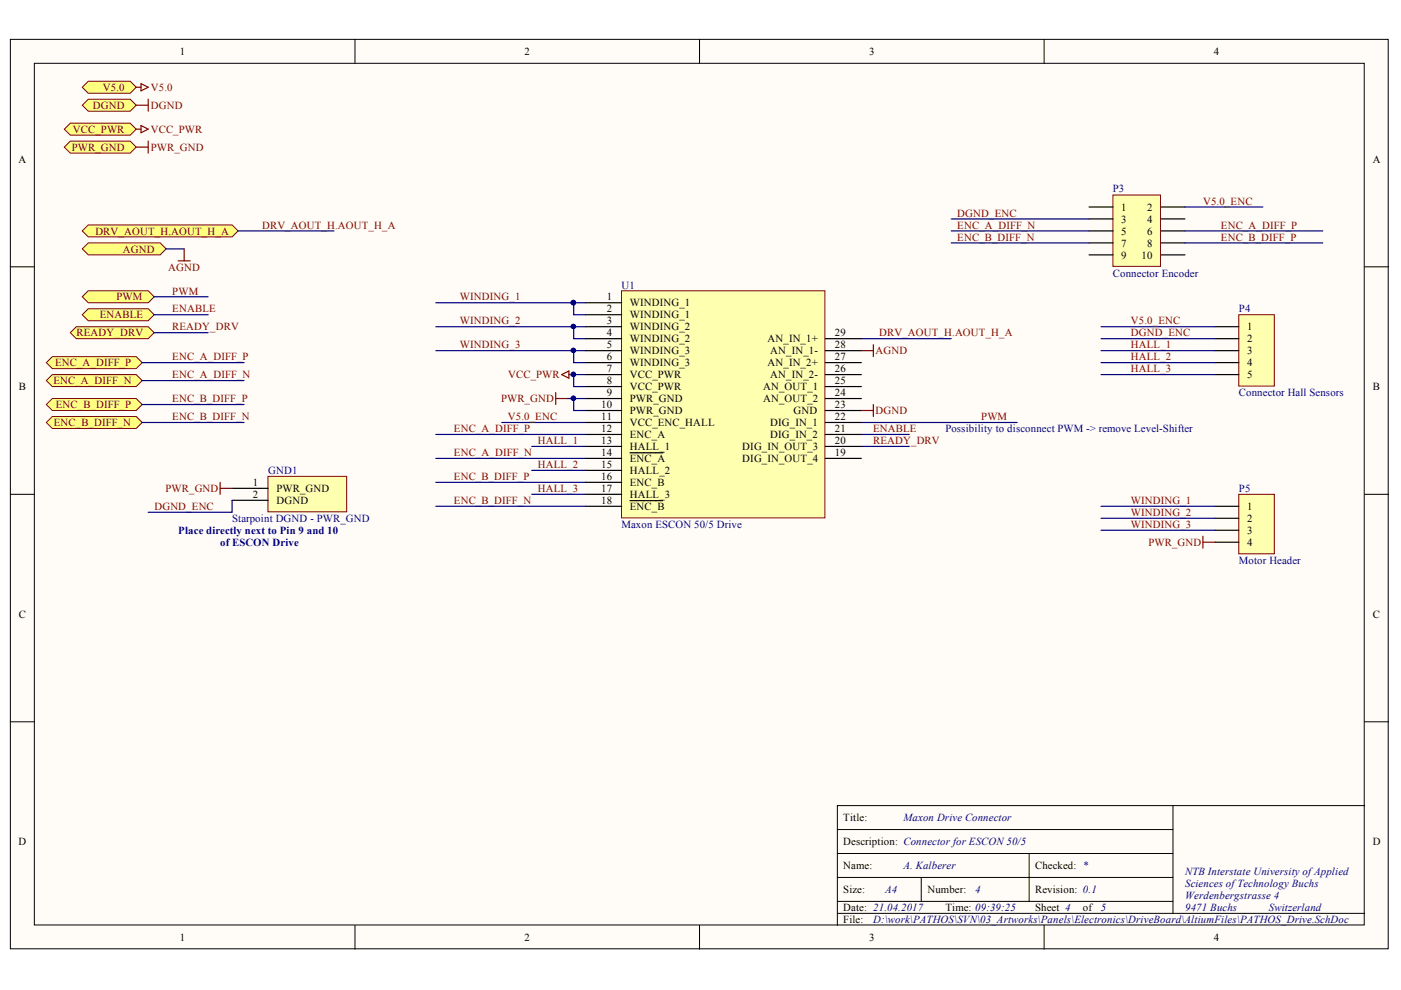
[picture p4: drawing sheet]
<svg xmlns="http://www.w3.org/2000/svg" width="297mm" height="210mm" viewBox="0 0 297 210" stroke-linecap="round" stroke-linejoin="round" font-family="sans-serif">
<defs><g id="words">
<g font-size="2.3">
<text x="38.1" y="11.7">1</text>
<text x="111.2" y="11.7">2</text>
<text x="184.3" y="11.7">3</text>
<text x="257.4" y="11.7">4</text>
<text x="3.9" y="34.5">A</text>
<text x="291.1" y="34.5">A</text>
<text x="237.7" y="44.7">1</text>
<text x="237.7" y="47.2">3</text>
<text x="243.2" y="44.7">2</text>
<text x="243.2" y="47.2">4</text>
<text x="237.7" y="49.8">5</text>
<text x="237.7" y="52.3">7</text>
<text x="243.2" y="49.8">6</text>
<text x="243.2" y="52.3">8</text>
<text x="237.7" y="54.8">9</text>
<text x="242" y="54.8">10</text>
<text x="128.6" y="63.7">1</text>
<text x="133.5" y="65">WINDING_1</text>
<text x="128.6" y="66.2">2</text>
<text x="128.6" y="68.8">3</text>
<text x="128.6" y="71.3">4</text>
<text x="133.5" y="67.5">WINDING_1</text>
<text x="133.5" y="70">WINDING_2</text>
<text x="177" y="71.3">29</text>
<text x="264.5" y="70">1</text>
<text x="128.6" y="73.8">5</text>
<text x="128.6" y="76.4">6</text>
<text x="133.5" y="72.6">WINDING_2</text>
<text x="133.5" y="75.1">WINDING_3</text>
<text x="133.5" y="77.7">WINDING_3</text>
<text x="162.7" y="77.7">AN_IN_2+</text>
<text x="162.7" y="72.6">AN_IN_1+</text>
<text x="163.3" y="75.1">AN_IN_1-</text>
<text x="177" y="76.4">27</text>
<text x="177" y="73.8">28</text>
<text x="264.5" y="72.6">2</text>
<text x="264.5" y="75.1">3</text>
<text x="264.5" y="77.7">4</text>
<text x="4" y="82.7">B</text>
<text x="128.6" y="78.9">7</text>
<text x="128.6" y="81.5">8</text>
<text x="128.6" y="84">9</text>
<text x="133.5" y="80.2">VCC_PWR</text>
<text x="133.5" y="82.7">VCC_PWR</text>
<text x="161.8" y="82.7">AN_OUT_1</text>
<text x="163.3" y="80.2">AN_IN_2-</text>
<text x="177" y="84">24</text>
<text x="177" y="81.5">25</text>
<text x="177" y="78.9">26</text>
<text x="264.5" y="80.2">5</text>
<text x="291.1" y="82.7">B</text>
<text x="127.4" y="86.5">10</text>
<text x="127.4" y="89.1">11</text>
<text x="133.5" y="85.3">PWR_GND</text>
<text x="133.5" y="87.8">PWR_GND</text>
<text x="161.8" y="85.3">AN_OUT_2</text>
<text x="168.2" y="87.8">GND</text>
<text x="177" y="89.1">22</text>
<text x="177" y="86.5">23</text>
<text x="127.4" y="91.6">12</text>
<text x="127.4" y="94.1">13</text>
<text x="133.5" y="90.3">VCC_ENC_HALL</text>
<text x="133.5" y="92.9">ENC_A</text>
<text x="133.5" y="95.4">HALL_1</text>
<text x="157.4" y="95.4">DIG_IN_OUT_3</text>
<text x="163.3" y="92.9">DIG_IN_2</text>
<text x="163.3" y="90.3">DIG_IN_1</text>
<text x="177" y="94.1">20</text>
<text x="177" y="91.6">21</text>
<text x="127.4" y="96.7">14</text>
<text x="127.4" y="99.2">15</text>
<text x="127.4" y="101.7">16</text>
<text x="133.5" y="97.9">ENC_A</text>
<text x="133.5" y="100.5">HALL_2</text>
<text x="157.4" y="97.9">DIG_IN_OUT_4</text>
<text x="177" y="96.7">19</text>
<text x="53.6" y="103">1</text>
<text x="53.6" y="105.6">2</text>
<text x="58.6" y="104.4">PWR_GND</text>
<text x="58.6" y="106.9">DGND</text>
<text x="127.4" y="104.4">17</text>
<text x="127.4" y="106.9">18</text>
<text x="133.5" y="103">ENC_B</text>
<text x="133.5" y="105.6">HALL_3</text>
<text x="133.5" y="108.2">ENC_B</text>
<text x="264.5" y="108.2">1</text>
<text x="264.5" y="110.7">2</text>
<text x="264.5" y="113.2">3</text>
<text x="264.5" y="115.8">4</text>
<text x="4" y="131">C</text>
<text x="291.1" y="131">C</text>
<text x="3.9" y="179.2">D</text>
<text x="178.8" y="174.1">Title:</text>
<text x="178.8" y="179.2">Description: Connector for ESCON 50/5</text>
<text x="291.1" y="179.2">D</text>
<text x="178.8" y="184.3">Name:</text>
<text x="219.5" y="184.3">Checked: *</text>
<text x="178.8" y="189.4">Size:</text>
<text x="196.6" y="189.4">Number:</text>
<text x="219.5" y="189.4">Revision: 0.1</text>
<text x="178.8" y="193.2">Date: 21.04.2017</text>
<text x="178.8" y="195.7">File:</text>
<text x="200.4" y="193.2">Time: 09:39:25</text>
<text x="219.5" y="193.2">Sheet 4</text>
<text x="229.6" y="193.2">of</text>
<text x="38.1" y="199.5">1</text>
<text x="111.2" y="199.5">2</text>
<text x="184.3" y="199.5">3</text>
<text x="257.4" y="199.5">4</text>
</g>
<g font-size="2.3" fill="#800000">
<text x="19.7" y="23.1">DGND</text>
<text x="21.8" y="19.3">V5.0</text>
<text x="32" y="19.3">V5.0</text>
<text x="32" y="23.1">DGND</text>
<text x="15.5" y="28.1">VCC_PWR</text>
<text x="32" y="28.1">VCC_PWR</text>
<text x="15.2" y="31.9">PWR_GND</text>
<text x="32" y="31.9">PWR_GND</text>
<text x="203" y="46">DGND_ENC</text>
<text x="255.1" y="43.4">V5.0_ENC</text>
<text x="20.2" y="49.8">DRV_AOUT_H.AOUT_H_A</text>
<text x="26" y="53.6">AGND</text>
<text x="55.6" y="48.5">DRV_AOUT_H.AOUT_H_A</text>
<text x="203" y="48.5">ENC_A_DIFF_N</text>
<text x="203" y="51">ENC_B_DIFF_N</text>
<text x="258.9" y="48.5">ENC_A_DIFF_P</text>
<text x="258.9" y="51">ENC_B_DIFF_P</text>
<text x="35.7" y="57.4">AGND</text>
<text x="24.7" y="63.7">PWM</text>
<text x="36.5" y="62.4">PWM</text>
<text x="97.5" y="63.7">WINDING_1</text>
<text x="16.2" y="71.3">READY_DRV</text>
<text x="21.1" y="67.5">ENABLE</text>
<text x="36.5" y="66.2">ENABLE</text>
<text x="36.5" y="70">READY_DRV</text>
<text x="97.5" y="68.8">WINDING_2</text>
<text x="186.4" y="71.3">DRV_AOUT_H.AOUT_H_A</text>
<text x="239.8" y="71.3">DGND_ENC</text>
<text x="239.8" y="68.8">V5.0_ENC</text>
<text x="11.7" y="77.7">ENC_A_DIFF_P</text>
<text x="36.5" y="76.4">ENC_A_DIFF_P</text>
<text x="97.5" y="73.8">WINDING_3</text>
<text x="185.6" y="75.1">AGND</text>
<text x="239.8" y="73.8">HALL_1</text>
<text x="239.8" y="76.4">HALL_2</text>
<text x="11.3" y="81.5">ENC_A_DIFF_N</text>
<text x="36.5" y="80.2">ENC_A_DIFF_N</text>
<text x="107.7" y="80.2">VCC_PWR</text>
<text x="239.8" y="78.9">HALL_3</text>
<text x="11.8" y="86.5">ENC_B_DIFF_P</text>
<text x="36.5" y="85.3">ENC_B_DIFF_P</text>
<text x="36.5" y="89.1">ENC_B_DIFF_N</text>
<text x="106.2" y="85.3">PWR_GND</text>
<text x="107.7" y="89.1">V5.0_ENC</text>
<text x="185.6" y="87.8">DGND</text>
<text x="208" y="89.1">PWM</text>
<text x="11.4" y="90.3">ENC_B_DIFF_N</text>
<text x="96.2" y="91.6">ENC_A_DIFF_P</text>
<text x="114" y="94.1">HALL_1</text>
<text x="185.1" y="91.6">ENABLE</text>
<text x="185.1" y="94.1">READY_DRV</text>
<text x="96.2" y="96.7">ENC_A_DIFF_N</text>
<text x="96.2" y="101.7">ENC_B_DIFF_P</text>
<text x="114" y="99.2">HALL_2</text>
<text x="35.1" y="104.4">PWR_GND</text>
<text x="96.2" y="106.9">ENC_B_DIFF_N</text>
<text x="114" y="104.4">HALL_3</text>
<text x="239.8" y="106.9">WINDING_1</text>
<text x="32.7" y="108.2">DGND_ENC</text>
<text x="239.8" y="109.4">WINDING_2</text>
<text x="239.8" y="112">WINDING_3</text>
<text x="243.5" y="115.8">PWR_GND</text>
</g>
<g font-size="2.3" fill="#000080">
<text x="236" y="40.8">P3</text>
<text x="236" y="58.6">Connector Encoder</text>
<text x="131.8" y="61.2">U1</text>
<text x="262.7" y="66.2">P4</text>
<text x="262.7" y="84">Connector Hall Sensors</text>
<text x="200.4" y="91.6">Possibility to disconnect PWM -&gt; remove Level-Shifter</text>
<text x="56.8" y="100.5">GND1</text>
<text x="262.7" y="104.4">P5</text>
<text x="37.8" y="113.2">Place directly next to Pin 9 and 10</text>
<text x="49.2" y="110.7">Starpoint DGND - PWR_GND</text>
<text x="131.8" y="112">Maxon ESCON 50/5 Drive</text>
<text x="46.7" y="115.8">of ESCON Drive</text>
<text x="262.7" y="119.6">Motor Header</text>
<text x="191.6" y="174.1">Maxon Drive Connector</text>
<text x="191.6" y="184.3">A. Kalberer</text>
<text x="251.3" y="185.6">NTB Interstate University ofApplied</text>
<text x="187.7" y="189.4">A4</text>
<text x="206.8" y="189.4">4</text>
<text x="251.3" y="190.6">Werdenbergstrasse 4</text>
<text x="251.3" y="188.1">Sciences ofTechnology Buchs</text>
<text x="185.1" y="195.7">D:\work\PATHOS\SVN\03_Artworks\Panels\Electronics\DriveBoard\AltiumFiles\PATHOS_Drive.SchDoc</text>
<text x="233.4" y="193.2">5</text>
<text x="251.3" y="193.2">9471 Buchs</text>
<text x="269" y="193.2">Switzerland</text>
</g>
</g></defs>
<g fill="#fffcf8" stroke="#000" stroke-width=".21">
<path d="M2.2 8.3h292.1v192.9h-292.1z"/>
<path d="M7.3 13.4h281.9v182.7h-281.9z"/>
</g>
<g fill="none" stroke="#000" stroke-width=".21">
<path d="M75.3 8.3v5.1M148.3 8.3v5.1M221.4 8.3v5.1M2.2 56.6h5.1M289.3 56.6h5.1M2.2 104.8h5.1M289.3 104.8h5.1M2.2 153h5.1M289.3 153h5.1M177.5 175.9h71.2M248.7 170.8v22.9M289.3 170.8h-111.8v25.4"/>
<path d="M75.3 196.2v5.1M148.3 196.2v5.1M177.5 186h71.2M177.5 193.7h111.8M177.5 191.1h71.2M177.5 181h71.2M195.3 186v5.1M218.2 181v10.1M221.4 196.2v5.1"/>
</g>
<path d="M131.8 61.7h43.1v48.1h-43.1z" fill="#ffffb0" stroke="#800000" stroke-width=".21"/>
<g fill="none" stroke="#000" stroke-width=".25">
<path d="M124.2 64.2h7.6M124.2 66.7h7.6M124.2 69.3h7.6M124.2 71.8h7.6M124.2 74.3h7.6M124.2 76.9h7.6M124.2 79.4h7.6M175 71.8h7.6M175 74.3h7.6M175 76.9h7.6M175 79.4h7.6M124.2 82h7.6"/>
<path d="M124.2 84.5h7.6M124.2 87h7.6M124.2 89.6h7.6M124.2 92.1h7.6M124.2 94.7h7.6M124.2 97.2h7.6M124.2 99.7h7.6M133.6 96h7M175 82h7.6M175 84.5h7.6M175 87h7.6M175 89.6h7.6"/>
<path d="M175 92.1h7.6M175 94.7h7.6M175 97.2h7.6M124.2 102.3h7.6M124.2 104.8h7.6M124.2 107.3h7.6M133.6 106.2h6.9"/>
</g>
<g fill="#ffff80" stroke="#800000" stroke-width=".21">
<path d="M17.4 49l1.3-1.3h30.5l1.3 1.3-1.3 1.2h-30.5z" fill-rule="evenodd"/>
<path d="M17.4 52.8l1.3-1.3h15.3l1.2 1.3-1.2 1.2h-15.3z" fill-rule="evenodd"/>
</g>
<path d="M37.8 55.3h2.5M39 52.8v2.5M182.6 74.3h2.6M185.2 73.1v2.5" fill="none" stroke="#800000" stroke-width=".25"/>
<g fill="#ffff80" stroke="#800000" stroke-width=".21">
<path d="M17.4 18.5l1.3-1.3h8.9l1.3 1.3-1.3 1.3h-8.9z" fill-rule="evenodd"/>
<path d="M17.4 22.3l1.3-1.3h8.9l1.3 1.3-1.3 1.3h-8.9z" fill-rule="evenodd"/>
</g>
<path d="M28.9 18.5h1M29.9 17.7l1.5 .8-1.5 .8zM28.9 22.3h2.5M31.4 21v2.6M182.6 87h2.6M185.2 85.8v2.5" fill="none" stroke="#800000" stroke-width=".25"/>
<g fill="#ffff80" stroke="#800000" stroke-width=".21">
<path d="M17.4 62.9l1.3-1.2h12.7l1.3 1.2-1.3 1.3h-12.7z" fill-rule="evenodd"/>
<path d="M17.4 66.7l1.3-1.2h12.7l1.3 1.2-1.3 1.3h-12.7z" fill-rule="evenodd"/>
<path d="M9.8 76.9l1.3-1.3h17.8l1.3 1.3-1.3 1.3h-17.8z" fill-rule="evenodd"/>
<path d="M9.8 85.8l1.3-1.3h17.8l1.3 1.3-1.3 1.2h-17.8z" fill-rule="evenodd"/>
<path d="M9.8 80.7l1.3-1.3h17.8l1.3 1.3-1.3 1.3h-17.8z" fill-rule="evenodd"/>
<path d="M9.8 89.6l1.3-1.3h17.8l1.3 1.3-1.3 1.2h-17.8z" fill-rule="evenodd"/>
</g>
<path d="M119.1 79.4l1.5-.7v1.5zM120.6 79.4h1M117.8 83.2v2.6M117.8 84.5h2.6" fill="none" stroke="#800000" stroke-width=".25"/>
<circle cx="121.6" cy="79.4" r=".47" fill="#000080" stroke="#000080" stroke-width=".21"/>
<g fill="#ffff80" stroke="#800000" stroke-width=".21">
<path d="M13.6 27.4l1.3-1.3h12.7l1.3 1.3-1.3 1.3h-12.7z" fill-rule="evenodd"/>
<path d="M13.6 31.2l1.3-1.3h12.7l1.3 1.3-1.3 1.3h-12.7z" fill-rule="evenodd"/>
</g>
<path d="M28.9 27.4h1M28.9 31.2h2.5M29.9 26.6l1.5 .8-1.5 .7zM31.4 29.9v2.6" fill="none" stroke="#800000" stroke-width=".25"/>
<path d="M14.9 70.5l1.3-1.2h15.2l1.3 1.2-1.3 1.3h-15.2z" fill-rule="evenodd" fill="#ffff80" stroke="#800000" stroke-width=".21"/>
<path d="M56.8 101h16.7v7.5h-16.7z" fill="#ffffb0" stroke="#800000" stroke-width=".21"/>
<path d="M49.2 103.5h7.6M49.2 106.1h7.6" fill="none" stroke="#000" stroke-width=".25"/>
<path d="M46.7 102.3v2.5M46.7 103.5h2.5" fill="none" stroke="#800000" stroke-width=".25"/>
<path d="M236 41.3h10v15.2h-10z" fill="#ffffb0" stroke="#800000" stroke-width=".21"/>
<path d="M230.9 43.9h5.1M230.9 46.4h5.1M230.9 49h5.1M230.9 51.5h5.1M230.9 54h5.1M246.1 43.9h5.1M246.1 46.4h5.1M246.1 49h5.1M246.1 51.5h5.1M246.1 54h5.1" fill="none" stroke="#000" stroke-width=".25"/>
<path d="M262.6 66.7h7.6v15.2h-7.6z" fill="#ffffb0" stroke="#800000" stroke-width=".21"/>
<path d="M257.6 69.3h5.1M257.6 71.8h5.1M257.6 74.3h5.1M257.6 76.9h5.1M257.6 79.4h5.1" fill="none" stroke="#000" stroke-width=".25"/>
<path d="M262.6 104.8h7.6v12.6h-7.6z" fill="#ffffb0" stroke="#800000" stroke-width=".21"/>
<path d="M257.6 107.3h5.1M257.6 109.9h5.1M257.6 112.4h5.1M257.6 115h5.1" fill="none" stroke="#000" stroke-width=".25"/>
<path d="M255 113.7v2.5M255 115h2.6" fill="none" stroke="#800000" stroke-width=".25"/>
<g fill="none" stroke="#000080" stroke-width=".25">
<path d="M35.2 52.8h3.8M50.5 49h20.3M201.7 49h29.2M201.7 51.5h29.2M201.7 46.4h29.2M251.2 49h29.3M251.2 51.5h29.3M251.2 43.9h16.5M30.2 76.9h21.6M32.7 62.9h11.4M32.7 66.7h11.4M32.7 70.5h11.4"/>
<path d="M92.4 69.3h31.8M92.4 74.3h31.8M92.4 64.2h31.8M121.6 64.2v2.5h2.6M121.6 69.3v2.5h2.6M121.6 74.3v2.6h2.6M124.2 79.4h-2.6v2.6h2.6M182.6 71.8h19.1M233.4 71.8h24.2M233.4 76.9h24.2M233.4 74.3h24.2M233.4 79.4h24.2"/>
<path d="M233.4 69.3h24.2M30.2 85.8h21.6M30.2 80.7h21.6M30.2 89.6h21.6M92.4 92.1h31.8M92.4 97.2h31.8M106.4 89.6h17.8M112.7 94.7h11.5M112.7 99.7h11.5M120.4 84.5h3.8M121.6 84.5v2.5h2.6M182.6 92.1h10.2"/>
<path d="M182.6 89.6h33.1M182.6 94.7h10.2M49.2 106.1v2.5h-17.8M92.4 102.3h31.8M92.4 107.3h31.8M112.7 104.8h11.5M233.4 107.3h24.2M233.4 109.9h24.2M233.4 112.4h24.2"/>
</g>
<g fill="#000080" stroke="#000080" stroke-width=".21">
<circle cx="121.6" cy="64.2" r=".47"/>
<circle cx="121.6" cy="69.2" r=".46"/>
<circle cx="121.6" cy="74.3" r=".46"/>
<circle cx="121.6" cy="79.4" r=".47"/>
<circle cx="121.6" cy="84.4" r=".46"/>
</g>
<use href="#words"/>
</svg>
